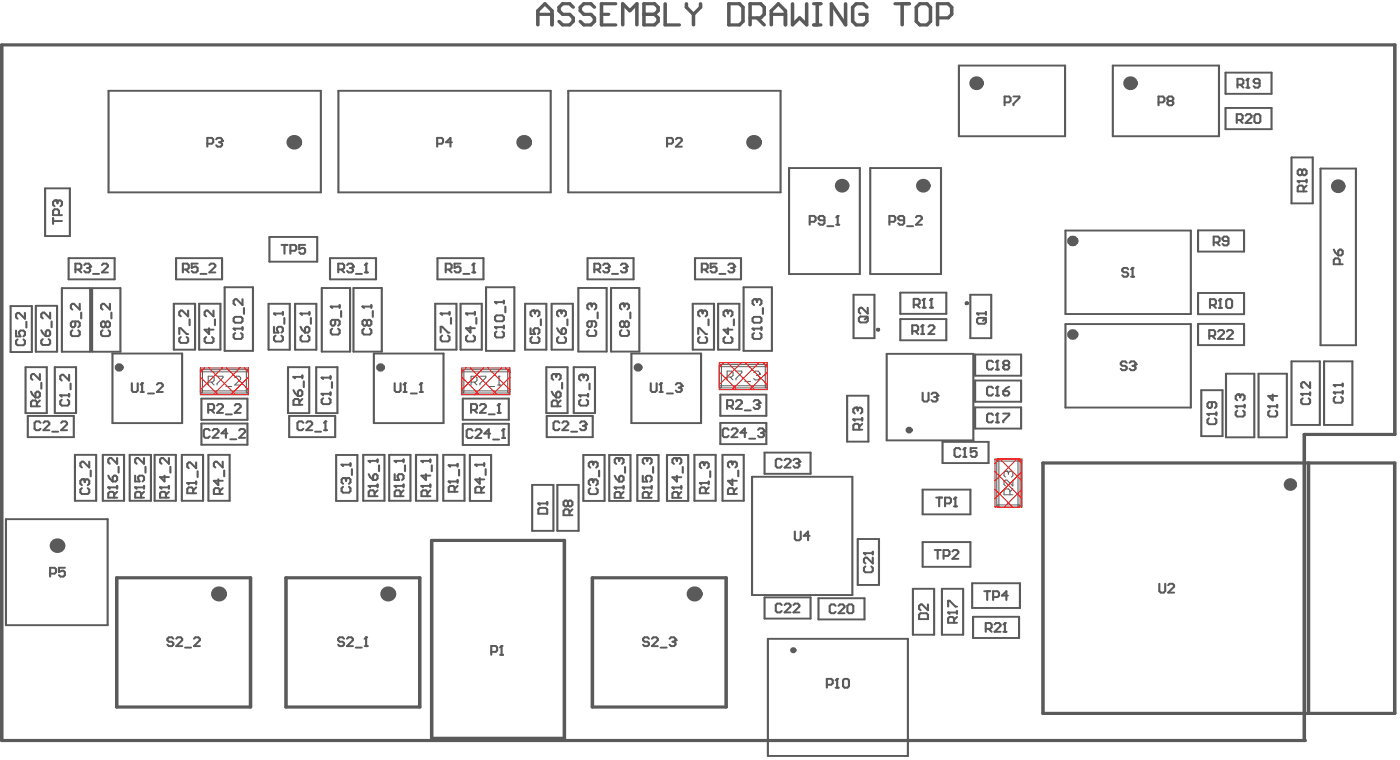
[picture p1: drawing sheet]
<svg xmlns="http://www.w3.org/2000/svg" width="334mm" height="181mm" viewBox="0 0 334 181" stroke-linecap="round" stroke-linejoin="round" font-family="sans-serif">
<g fill="none" stroke="#5a5a5a" stroke-width=".48">
<path d="M228.8 15.6h25.4v16.9h-25.4zM265.6 15.6h25.3v16.9h-25.3zM292.4 17.3h11v5.1h-11zM25.9 21.7h50.7v24.2h-50.7zM80.8 21.7h50.6v24.2h-50.6zM135.6 21.7h50.7v24.2h-50.7zM292.4 25.8h11v5h-11zM308.2 37.6h5.1v10.9h-5.1zM10.8 44.9h5.9v11.4h-5.9zM64.3 56.5h11.4v5.9h-11.4zM188.3 40.1h16.9v25.3h-16.9zM207.7 40.1h16.9v25.3h-16.9z"/>
<path d="M254.3 55h29.9v19.9h-29.9zM285.9 55h11v5h-11zM315.1 40.2h8.5v42.2h-8.5zM2.5 73h5.1v11h-5.1zM8.6 73h5v10.9h-5zM14.8 68.7h6.7v15.2h-6.7zM16.4 61.6h11v5.1h-11zM22 68.7h6.7v15.2h-6.7zM41.5 72.5h5v10.9h-5zM42 61.6h11v5.1h-11zM47.5 72.5h5.1v10.9h-5.1zM53.6 68.5h6.8v15.2h-6.8z"/>
<path d="M64.1 72.5h5.1v10.9h-5.1zM70.4 72.5h5.1v10.9h-5.1zM76.8 68.7h6.7v15.2h-6.7zM78.8 61.6h10.9v5.1h-10.9zM84.4 68.7h6.7v15.2h-6.7zM103.9 72.5h5v10.9h-5zM104.4 61.6h11v5.1h-11zM109.9 72.5h5.1v10.9h-5.1zM116 68.5h6.7v15.2h-6.7zM125.3 72.5h5.1v10.9h-5.1zM131.6 72.5h5.1v10.9h-5.1zM138 68.7h6.8v15.2h-6.8z"/>
<path d="M140.2 61.6h11v5.1h-11zM145.8 68.7h6.8v15.2h-6.8zM165.3 72.5h5.1v10.9h-5.1zM165.8 61.6h11v5.1h-11zM171.4 72.5h5v10.9h-5zM177.4 68.5h6.8v15.2h-6.8zM203.7 70.3h5v10.4h-5zM214.8 69.8h11v5.1h-11zM214.8 76.1h11v5.1h-11zM231.6 70.3h4.9v10.4h-4.9zM254.3 77.3h29.9v19.9h-29.9zM285.9 69.9h11v5.1h-11z"/>
<path d="M285.9 77.3h11v5h-11zM6.1 87.6h5.1v11h-5.1zM6.6 99.2h11v5.1h-11zM13.1 87.6h5v11h-5zM26.8 84.4h16.7v16.5h-16.7zM48.1 95.1h10.9v5.1h-10.9zM68.7 87.6h5.1v11h-5.1zM69 99.2h11v5.1h-11zM75.5 87.6h5v11h-5zM89.2 84.4h16.6v16.5h-16.6zM110.4 95.1h11v5.1h-11zM130.4 87.6h5v11h-5z"/>
<path d="M130.5 99.2h10.9v5.1h-10.9zM136.9 87.6h5.1v11h-5.1zM150.7 84.4h16.6v16.5h-16.6zM171.9 94.2h11v5h-11zM202.1 94.4h5.1v11h-5.1zM211.6 84.4h20.7v20.7h-20.7zM232.7 84.6h11v5h-11zM232.7 90.8h11v5h-11zM232.7 97.2h11v5.1h-11zM286.7 93.1h5v11h-5zM292.6 89.2h6.7v15.1h-6.7zM300.3 89.2h6.8v15.1h-6.8z"/>
<path d="M308.2 86.2h6.7v15.2h-6.7zM316 86.2h6.7v15.2h-6.7zM17.9 108.5h5v11h-5zM24.5 108.5h5.1v11h-5.1zM31 108.5h5v11h-5zM36.9 108.5h5.1v11h-5.1zM43.4 108.5h5.1v11h-5.1zM48.1 101.1h10.9v5h-10.9zM49.7 108.5h5.1v11h-5.1zM80.2 108.6h5.1v10.9h-5.1zM86.7 108.5h5v11h-5zM92.9 108.5h5v11h-5z"/>
<path d="M99.3 108.5h5v11h-5zM105.8 108.5h5v11h-5zM110.4 101.1h11v5.1h-11zM112.1 108.6h5.1v10.9h-5.1zM127 115.7h5.1v11h-5.1zM133 115.7h5.1v11h-5.1zM139.2 108.6h5.1v10.9h-5.1zM145.4 108.6h5.1v10.9h-5.1zM152.1 108.6h5v10.9h-5zM159.2 108.6h5v10.9h-5zM165.7 108.5h5.1v11h-5.1zM171.9 100.9h11v5.1h-11z"/>
<path d="M172.4 108.5h5.1v11h-5.1zM179.5 113.8h23.9v28.2h-23.9zM182.4 108h11v5h-11zM220.2 116.8h11.4v5.9h-11.4zM224.9 105.4h11v5.1h-11zM1.4 123.9h24.3v25.3h-24.3zM204.7 128.6h5v11h-5zM220.2 129.3h11.4v5.9h-11.4zM232 139.2h11.4v5.9h-11.4zM182.4 142.5h11v5.1h-11zM183.2 152.4h33.4v28h-33.4zM195.3 142.7h11v5.1h-11z"/>
<path d="M217.8 140.5h5.1v10.9h-5.1zM224.8 140.5h5v10.9h-5zM232.2 147.2h11v5h-11z"/>
</g>
<path d="M248.9 110.5h83.9v59.7h-83.9zM312.2 110.5v59.7M27.9 137.9h31.9v30.8h-31.9zM68.2 137.9h32v30.8h-32zM103 128.9h31.7v47.3h-31.7zM141.4 137.9h31.9v30.8h-31.9zM.4 176.7v-166h332.4v93h-21.6v73" fill="none" stroke="#5a5a5a" stroke-width=".8"/>
<g fill="none" stroke="#5a5a5a" stroke-width=".24">
<path d="M47.9 88.3l.2-.1 .2 .3v5l-.2 .3-.3-.3zM47.9 93.3h11.1l.3 .2-.3 .3h-10.9l-.2-.1zM47.9 88.3l11.1-.1 .3 .3-.3 .2h-10.9l-.2-.1zM58.9 88.3l.1-.1 .3 .3v5l-.3 .3-.2-.3zM110.3 88.3l.1-.1 .3 .3v5l-.3 .3-.2-.3zM110.3 93.3h11.1l.3 .2-.3 .3h-11l-.2-.3zM110.3 88.3l11.1-.1 .3 .3-.3 .2h-11l-.2-.2zM121.2 88.3l.2-.1 .3 .3v5l-.3 .3-.2-.3zM171.7 87.1h.4v.1v5.1l-.2 .3-.3-.3zM171.7 92.1l11.2-.1 .2 .3-.2 .3h-11l-.3-.3zM171.7 87.1l11.2-.1 .2 .2-.2 .3h-11l-.3-.3zM182.7 87.1h.3l.1 .1v5.1l-.2 .3-.3-.3z"/>
<path d="M237.9 109.6h.4l.1 .2v10.9l-.3 .3-.2-.3zM237.9 109.6l5.3-.1 .2 .3-.2 .2h-5.1l-.2-.2zM243 109.6h.4v.2v10.9l-.2 .3-.3-.3zM237.9 120.5h5.3l.2 .2-.2 .3h-5.1l-.2-.3z"/>
</g>
<circle cx="311.2" cy="176.7" r=".4" fill="#5a5a5a"/>
<path d="M.4 176.7h310.8" fill="none" stroke="#5a5a5a" stroke-width=".8"/>
<path d="M309.7 43.2h2.1M311.1 45.7v-1.1l-.4-.3h-.7l-.3 .3v1.1h2.1M311.8 44.3l-.7 .7M311.8 42.9v.7" fill="none" stroke="#5a5a5a" stroke-width=".48"/>
<circle cx="309.7" cy="43.2" r=".24" fill="#5a5a5a"/>
<path d="M297.8 18.8v2.1M295.1 28.6h1.1l.3-.3v-.7l-.3-.4h-1.1v2.1M295.3 20.2h1.1l.3-.3v-.7l-.3-.4h-1.1v2.1M295.8 28.6l.7 .7M296 20.2l.7 .7M297.2 27.6l.4-.4h.7l.3 .4v.3l-1.4 1.4h1.4M297.4 20.9h.7M299.3 27.6l.4-.4h.7l.4 .4v1.4l-.4 .3h-.7l-.4-.3zM309.7 43.2l.3 .4M310.7 40.8l-.3-.4h-.4l-.3 .4v.7l.3 .3h.4l.3-.3M310.7 40.8l.4-.4h.3l.4 .4v.7l-.4 .3h-.3l-.4-.3M310.7 40.8v.7" fill="none" stroke="#5a5a5a" stroke-width=".48"/>
<circle cx="297.8" cy="18.8" r=".24" fill="#5a5a5a"/>
<path d="M297.8 18.8l-.4 .4M300.6 19.9h-1.1l-.3-.4v-.3l.3-.4h.7l.4 .4v1.4l-.4 .3h-.7l-.3-.3M197.3 163.4h1.1l.3-.4v-.7l-.3-.3h-1.1v2.1M199.4 164.1h.7M199.8 162v2.1" fill="none" stroke="#5a5a5a" stroke-width=".48"/>
<circle cx="199.8" cy="162" r=".24" fill="#5a5a5a"/>
<g fill="none" stroke="#5a5a5a" stroke-width=".48">
<path d="M318.3 59.5l.3 .7 .7 .7M319.7 59.5h.3l.4 .4v.7l-.4 .3h-.7v-1zM205 75.9l.3-.4h1.4l.4 .4v.7l-.4 .3h-1.4l-.3-.3zM207.1 73.4v1.4l-1.4-1.4h-.4l-.3 .4v.7l.3 .3M207.1 75.5l-.7 .7M319.7 63.1v-1.1l-.4-.4h-.7l-.3 .4v1.1h2.1M268.9 86.6l-.4-.4h-.7l-.3 .4v.3l.3 .4h.7l.4 .3v.4l-.4 .3h-.7l-.3-.3M269.6 86.6l.3-.4h.7l.4 .4v.3M189.7 126.8v1.8l.3 .3h.7l.4-.3v-1.8M193.2 127.9h-1.4l1-1.1v2.1M41.4 152.4l-.4-.3h-.7l-.3 .3v.4l.3 .3h.7l.4 .4v.3l-.4 .4h-.7l-.3-.4M42.1 152.4l.3-.3h.7l.4 .3v.4l-1.4 1.4h1.4"/>
<path d="M44.2 154.5h1.4M46.3 152.4l.3-.3h.7l.4 .3v.4l-1.4 1.4h1.4M199.8 162l-.4 .3M201.2 162.3l.3-.3h.7l.4 .3v1.4l-.4 .4h-.7l-.3-.4z"/>
</g>
<circle cx="271" cy="86.9" r=".24" fill="#5a5a5a"/>
<path d="M193.2 52.9h1.1l.3-.3v-.7l-.3-.4h-1.1v2.1M196.7 52.6h-1l-.4-.4v-.3l.4-.4h.7l.3 .4v1.4l-.3 .3h-.7l-.4-.3M197.4 54h1.4M199.6 53.6h.7M199.9 51.5v2.1M270.3 87.3h.3M270.6 87.3l.4 .3v.4l-.4 .3h-.7l-.3-.3M271 86.9l-.4 .4" fill="none" stroke="#5a5a5a" stroke-width=".48"/>
<circle cx="199.9" cy="51.5" r=".24" fill="#5a5a5a"/>
<path d="M199.9 51.5l-.3 .4M276.6 139.3v1.7l.4 .4h.7l.4-.4v-1.7M278.8 139.6l.3-.3h.7l.4 .3v.4l-1.4 1.4h1.4M117.2 155.5h1.1l.3-.3v-.7l-.3-.4h-1.1v2.1M119.3 156.2h.7M119.7 154.1v2.1" fill="none" stroke="#5a5a5a" stroke-width=".48"/>
<circle cx="119.7" cy="154.1" r=".24" fill="#5a5a5a"/>
<path d="M220.2 93.7v1.7l.3 .4h.7l.4-.4v-1.7M222.3 94l.3-.3h.7l.4 .3v.4M119.7 154.1l-.4 .4" fill="none" stroke="#5a5a5a" stroke-width=".48"/>
<circle cx="223.7" cy="94.4" r=".24" fill="#5a5a5a"/>
<path d="M67.2 58.4h1.4M67.9 58.4v2.1M69.3 59.8h1l.4-.3v-.7l-.4-.4h-1v2.1M72.8 58.4h-1.4v1.1l.7-.4h.4l.3 .4v.7l-.3 .3h-.7l-.4-.3M94.2 91.4v1.8l.3 .3h.7l.4-.3v-1.8M96.3 93.5h.7M96.6 91.4v2.1M223 94.7h.3M223.3 94.7l.4 .4v.3l-.4 .4h-.7l-.3-.4M223.7 94.4l-.4 .3" fill="none" stroke="#5a5a5a" stroke-width=".48"/>
<circle cx="96.6" cy="91.4" r=".24" fill="#5a5a5a"/>
<path d="M96.6 91.4l-.3 .4M98.1 93.9h1.4M100.2 93.5h.7M100.5 91.4v2.1" fill="none" stroke="#5a5a5a" stroke-width=".48"/>
<circle cx="100.5" cy="91.4" r=".24" fill="#5a5a5a"/>
<path d="M49.5 34.3h1l.4-.4v-.7l-.4-.3h-1v2.1M51.6 33.2l.3-.3h.7l.4 .3v.4M100.5 91.4l-.3 .4" fill="none" stroke="#5a5a5a" stroke-width=".48"/>
<circle cx="53" cy="33.6" r=".24" fill="#5a5a5a"/>
<path d="M52.3 33.9h.3M52.6 33.9l.4 .4v.3l-.4 .4h-.7l-.3-.4M53 33.6l-.4 .3M302.6 96.9h2.2M303 98l-.4 .3v.7l.4 .4h1.4l.4-.4v-.7l-.4-.3M304.8 96.6v.7M12 136.9h1l.4-.4v-.7l-.4-.3h-1v2.1M15.5 135.5h-1.4v1l1-.3 .4 .3v.7l-.4 .4h-.7l-.3-.4" fill="none" stroke="#5a5a5a" stroke-width=".48"/>
<circle cx="302.6" cy="96.9" r=".24" fill="#5a5a5a"/>
<path d="M14.4 94.3h2.1M14.7 95.4l-.3 .3v.7l.3 .4h1.4l.4-.4v-.7l-.4-.3M16.5 94v.7M49.7 97.8h1l.4-.3v-.7l-.4-.4h-1v2.1M50.4 97.8l.7 .7M51.8 96.8l.3-.4h.7l.4 .4v.3l-1.4 1.4h1.4M53.9 98.9h1.4M56 96.8l.4-.4h.7l.3 .4v.3l-1.4 1.4h1.4M302.6 96.9l.4 .4M303.7 94.1v1.4l-1.1-1h2.2" fill="none" stroke="#5a5a5a" stroke-width=".48"/>
<circle cx="14.4" cy="94.3" r=".24" fill="#5a5a5a"/>
<path d="M14.4 94.3l.3 .4M16.5 89.4v1.4l-1.4-1.4h-.4l-.3 .3v.8l.3 .3M16.8 91.5v1.4M9.7 100.9l-.4-.4h-.7l-.3 .4v1.4l.3 .3h.7l.4-.3M10.4 100.9l.3-.4h.7l.4 .4v.3l-1.4 1.4h1.4M12.5 103h1.4M14.6 100.9l.3-.4h.7l.4 .4v.3l-1.4 1.4h1.4M19.5 116.5l-.3 .3v.7l.3 .4h1.4l.4-.4v-.7l-.4-.3M19.9 114.4h-.4l-.3 .3v.7l.3 .4" fill="none" stroke="#5a5a5a" stroke-width=".48"/>
<circle cx="19.9" cy="114.4" r=".24" fill="#5a5a5a"/>
<g fill="none" stroke="#5a5a5a" stroke-width=".48">
<path d="M3.8 78.9v1.4h1.1l-.4-.7v-.4l.4-.3h.7l.3 .3v.7l-.3 .4M5.9 74.6v1.5l-1.4-1.5h-.3l-.4 .4v.7l.4 .4M6.3 76.8v1.4M9.9 78.8l.3 .7 .7 .7M10.9 79.1l.4-.3h.3l.4 .3v.7l-.4 .4h-.7zM12 74.6v1.4l-1.4-1.4h-.4l-.3 .3v.7l.3 .4M12.3 76.7v1.4M17.3 78.8l-.4 .3v.7l.4 .4h1.4l.3-.4v-.7l-.3-.3M18 76.7v1l-.4 .4h-.3l-.4-.4v-.7l.4-.3h1.4l.3 .3v.7l-.3 .4M19 72.5v1.4l-1.4-1.4h-.3l-.4 .3v.7l.4 .4M19.4 74.6v1.4M24.5 78.8l-.4 .3v.7l.4 .4h1.4l.3-.4v-.7l-.3-.3"/>
<path d="M25.2 77l-.4-.3h-.3l-.4 .3v.7l.4 .4h.3l.4-.4M25.2 77l.3-.3h.4l.3 .3v.7l-.3 .4h-.4l-.3-.4M25.2 77v.7M26.2 72.5v1.4l-1.4-1.4h-.3l-.4 .3v.7l.4 .4M26.6 74.6v1.4M42.8 79.7v-1.4h.3l1.4 1.4h.4M44.9 74.1v1.4l-1.4-1.4h-.4l-.3 .3v.7l.3 .4M45.2 76.2v1.4M49.9 78.3v1.4l-1.1-1h2.1M50.9 74.1v1.4l-1.4-1.4h-.3l-.4 .3v.7l.4 .4M51.3 76.2v1.4M55.8 78.4h2.1"/>
<path d="M56.1 79.5l-.3 .3v.7l.3 .4h1.4l.4-.4v-.7l-.4-.3M57.9 78.1v.7M4.2 81l-.4 .3v.7l.4 .4h1.4l.3-.4v-.7l-.3-.3M10.2 80.9l-.3 .4v.7l.3 .3h1.4l.4-.3v-.7l-.4-.4M43.1 80.4l-.3 .4v.7l.3 .3h1.4l.4-.3v-.7l-.4-.4M49.2 80.4l-.4 .4v.7l.4 .3h1.4l.3-.3v-.7l-.3-.4M19.9 114.4l.3 .3M20.2 114.7v.4M20.2 114.7l.4-.3h.3l.4 .3v.7l-.4 .4M21.3 110.1v1.4l-1.4-1.4h-.4l-.3 .4v.7l.3 .3M21.6 112.2v1.4"/>
</g>
<circle cx="55.8" cy="78.4" r=".24" fill="#5a5a5a"/>
<path d="M55.8 78.4l.3 .4M55.8 75.9l.3-.3h1.4l.4 .3v.8l-.4 .3h-1.4l-.3-.3zM57.9 71.4v1.4l-1.4-1.4h-.4l-.3 .3v.7l.3 .4M58.2 73.5v1.4M44.7 115.2h2.1M46.1 117.7v-1.1l-.3-.3h-.8l-.3 .3v1.1h2.1M46.8 116.3l-.7 .7M46.8 114.9v.7" fill="none" stroke="#5a5a5a" stroke-width=".48"/>
<circle cx="44.7" cy="115.2" r=".24" fill="#5a5a5a"/>
<path d="M18 64.3h1l.4-.4v-.7l-.4-.3h-1v2.1M18.7 64.3l.7 .7M20.1 63.2l.4-.3h.7l.3 .3v.4M44.7 115.2l.3 .4M46.8 110.3v1.4l-1.4-1.4h-.4l-.3 .4v.7l.3 .3M47.2 112.4v1.4" fill="none" stroke="#5a5a5a" stroke-width=".48"/>
<circle cx="21.5" cy="63.6" r=".24" fill="#5a5a5a"/>
<g fill="none" stroke="#5a5a5a" stroke-width=".48">
<path d="M20.8 63.9h.4M21.2 63.9l.3 .4v.3l-.3 .4h-.7l-.4-.4M21.5 63.6l-.3 .3M22.2 65.4h1.4M24.3 63.2l.4-.3h.7l.3 .3v.4l-1.4 1.4h1.4M43.6 64.3h1.1l.3-.4v-.7l-.3-.3h-1.1v2.1M44.3 64.3l.7 .7M47.2 62.9h-1.5v1l.7-.3h.4l.4 .3v.7l-.4 .4h-.7l-.4-.4M47.9 65.4h1.4M50 63.2l.3-.3h.7l.4 .3v.4l-1.4 1.4h1.4M7.4 93.4l.4 .7 .7 .7M8.8 96.9v-1l-.3-.4h-.7l-.4 .4v1h2.1"/>
<path d="M8.8 93.4h.4l.3 .4v.7l-.3 .3h-.7v-1zM9.5 89.2v1.4l-1.4-1.4h-.3l-.4 .4v.7l.4 .3M9.5 95.5l-.7 .7M9.9 91.3v1.4M38.2 116.3h2.1M39.6 118.7v-1l-.3-.4h-.8l-.3 .4v1h2.1M40.3 117.3l-.7 .7M40.3 115.9v.7M52.1 114.4v1.4l-1.1-1.1h2.1M52.4 117.9v-1.1l-.3-.3h-.7l-.4 .3v1.1h2.1M53.1 110.1v1.4l-1.4-1.4h-.3l-.4 .4v.7l.4 .3M53.1 116.5l-.7 .7"/>
<path d="M53.5 112.2v1.4"/>
</g>
<path d="M49.7 91.2h1l.4-.4v-.7l-.4-.3h-1v2.1M50.4 91.2l.7 .7M51.8 89.8h1.4v.3l-1.4 1.4v.4M53.9 92.2h1.4M56 90.1l.4-.3h.7l.3 .3v.4l-1.4 1.4h1.4" fill="none" stroke="#5a5a5a" stroke-width=".24"/>
<circle cx="38.2" cy="116.3" r=".24" fill="#5a5a5a"/>
<path d="M32.3 116.3h2.1M33.7 118.7v-1l-.4-.4h-.7l-.3 .4v1h2.1M34.4 117.3l-.7 .7M34.4 115.9v.7M38.2 116.3l.3 .3M39.3 113.5v1.4l-1.1-1.1h2.1M40.3 109.3v1.4l-1.4-1.4h-.4l-.3 .3v.7l.3 .4M40.7 111.4v1.4" fill="none" stroke="#5a5a5a" stroke-width=".48"/>
<circle cx="32.3" cy="116.3" r=".24" fill="#5a5a5a"/>
<path d="M25.8 116.3h2.1M27.2 118.7v-1l-.3-.4h-.7l-.4 .4v1h2.1M27.9 117.3l-.7 .7M27.9 115.9v.7M32.3 116.3l.3 .3M32.3 113.5v1.4h1l-.3-.7v-.4l.3-.3h.7l.4 .3v.7l-.4 .4M34.4 109.3v1.4l-1.4-1.4h-.4l-.3 .3v.7l.3 .4M34.7 111.4v1.4" fill="none" stroke="#5a5a5a" stroke-width=".48"/>
<circle cx="25.8" cy="116.3" r=".24" fill="#5a5a5a"/>
<path d="M31.5 91.4v1.8l.3 .3h.7l.4-.3v-1.8M33.6 93.5h.7M33.9 91.4v2.1M25.8 116.3l.4 .3M25.8 113.5l.4 .7 .7 .7M26.9 113.8l.3-.3h.4l.3 .3v.7l-.3 .4h-.7zM27.9 109.3v1.4l-1.4-1.4h-.3l-.4 .3v.7l.4 .4M28.3 111.4v1.4" fill="none" stroke="#5a5a5a" stroke-width=".48"/>
<circle cx="33.9" cy="91.4" r=".24" fill="#5a5a5a"/>
<path d="M33.9 91.4l-.3 .4M35.3 93.9h1.4M37.4 91.8l.4-.4h.7l.3 .4v.3l-1.4 1.4h1.4M138.2 94.3h2.1M138.6 95.4l-.4 .3v.7l.4 .4h1.4l.3-.4v-.7l-.3-.3M140.3 94v.7" fill="none" stroke="#5a5a5a" stroke-width=".48"/>
<circle cx="138.2" cy="94.3" r=".24" fill="#5a5a5a"/>
<path d="M138.2 94.3l.4 .4M138.9 89.4h-.3l-.4 .3v.8l.4 .3M140.7 91.5v1.4" fill="none" stroke="#5a5a5a" stroke-width=".48"/>
<circle cx="138.9" cy="89.4" r=".24" fill="#5a5a5a"/>
<path d="M138.9 89.4l.4 .3M139.3 89.7v.4M139.3 89.7l.3-.3h.4l.3 .3v.8l-.3 .3M133.5 100.9l-.4-.4h-.7l-.3 .4v1.4l.3 .3h.7l.4-.3M134.2 100.9l.3-.4h.8l.3 .4v.3l-1.4 1.4h1.4M136.3 103h1.4M138.4 100.9l.4-.4h.7l.3 .4v.3" fill="none" stroke="#5a5a5a" stroke-width=".48"/>
<circle cx="139.8" cy="101.2" r=".24" fill="#5a5a5a"/>
<path d="M139.1 101.6h.4M139.5 101.6l.3 .3v.4l-.3 .3h-.7l-.4-.3M139.8 101.2l-.3 .4M140.9 116.5l-.4 .3v.7l.4 .4h1.4l.3-.4v-.7l-.3-.3M141.2 114.4h-.3l-.4 .3v.7l.4 .4" fill="none" stroke="#5a5a5a" stroke-width=".48"/>
<circle cx="141.2" cy="114.4" r=".24" fill="#5a5a5a"/>
<path d="M141.2 114.4l.4 .3M141.2 110.2h-.3l-.4 .3v.7l.4 .4M141.6 114.7v.4M141.6 114.7l.3-.3h.4l.3 .3v.7l-.3 .4M143 112.3v1.4" fill="none" stroke="#5a5a5a" stroke-width=".48"/>
<circle cx="141.2" cy="110.2" r=".24" fill="#5a5a5a"/>
<path d="M173.4 74.1h-.4l-.3 .3v.7l.3 .4M173.7 78.3v1.4l-1-1h2.1M175.1 76.2v1.4M173 80.4l-.3 .4v.7l.3 .3h1.4l.4-.3v-.7l-.4-.4M141.2 110.2l.4 .3M141.6 110.5v.4M141.6 110.5l.3-.3h.4l.3 .3v.7l-.3 .4" fill="none" stroke="#5a5a5a" stroke-width=".48"/>
<circle cx="173.4" cy="74.1" r=".24" fill="#5a5a5a"/>
<path d="M126.6 78.3v1.4h1.1l-.4-1 .4-.4h.7l.3 .4v.7l-.3 .3M127.3 74.1h-.3l-.4 .3v.7l.4 .4M129.1 76.2v1.4M173.4 74.1l.3 .3M173.7 74.4v.4M173.7 74.4l.4-.3h.3l.4 .3v.7l-.4 .4M127 80.4l-.4 .4v.7l.4 .3h1.4l.3-.3v-.7l-.3-.4" fill="none" stroke="#5a5a5a" stroke-width=".48"/>
<circle cx="127.3" cy="74.1" r=".24" fill="#5a5a5a"/>
<path d="M127.3 74.1l.4 .3M127.7 74.4v.4M127.7 74.4l.3-.3h.4l.3 .3v.7l-.3 .4M132.9 78.3l.4 .7 .7 .7M133.6 74.1h-.3l-.4 .3v.7l.4 .4M134.3 78.3h.4l.3 .4v.7l-.3 .3h-.7v-1zM135.4 76.2v1.4M133.3 80.4l-.4 .4v.7l.4 .3h1.4l.3-.3v-.7l-.3-.4" fill="none" stroke="#5a5a5a" stroke-width=".48"/>
<circle cx="133.6" cy="74.1" r=".24" fill="#5a5a5a"/>
<path d="M133.6 74.1l.4 .3M134 74.4v.4M134 74.4l.3-.3h.4l.3 .3v.7l-.3 .4M166.6 79.7v-1.4h.4l1.4 1.4h.3M167.3 74.1h-.3l-.4 .3v.7l.4 .4M169.1 76.2v1.4M167 80.4l-.4 .4v.7l.4 .3h1.4l.3-.3v-.7l-.3-.4" fill="none" stroke="#5a5a5a" stroke-width=".48"/>
<circle cx="167.3" cy="74.1" r=".24" fill="#5a5a5a"/>
<path d="M148.3 78.8l-.3 .3v.7l.3 .4h1.4l.4-.4v-.7l-.4-.3M148.7 72.4h-.4l-.3 .4v.7l.3 .3M149 77l-.3-.4h-.4l-.3 .4v.7l.3 .4h.4l.3-.4M149 77l.4-.4h.3l.4 .4v.7l-.4 .4h-.3l-.4-.4M149 77v.7M150.4 74.5v1.4M167.3 74.1l.4 .3M167.7 74.4v.4M167.7 74.4l.3-.3h.4l.3 .3v.7l-.3 .4" fill="none" stroke="#5a5a5a" stroke-width=".48"/>
<circle cx="148.7" cy="72.4" r=".24" fill="#5a5a5a"/>
<path d="M140.5 78.8l-.3 .3v.7l.3 .4h1.4l.4-.4v-.7l-.4-.3M140.9 72.4h-.4l-.3 .4v.7l.3 .3M141.2 76.6v1.1l-.3 .4h-.4l-.3-.4v-.7l.3-.4h1.4l.4 .4v.7l-.4 .4M142.6 74.5v1.4M148.7 72.4l.3 .4M149 72.8v.3M149 72.8l.4-.4h.3l.4 .4v.7l-.4 .3" fill="none" stroke="#5a5a5a" stroke-width=".48"/>
<circle cx="140.9" cy="72.4" r=".24" fill="#5a5a5a"/>
<path d="M140.9 72.4l.3 .4M141.2 72.8v.3M141.2 72.8l.4-.4h.3l.4 .4v.7l-.4 .3M179.6 78.4h2.1M179.9 79.5l-.3 .3v.7l.3 .4h1.4l.4-.4v-.7l-.4-.3M181.7 78.1v.7" fill="none" stroke="#5a5a5a" stroke-width=".48"/>
<circle cx="179.6" cy="78.4" r=".24" fill="#5a5a5a"/>
<path d="M179.6 78.4l.3 .4M179.6 75.9l.3-.3h1.4l.4 .3v.8l-.4 .3h-1.4l-.3-.3zM180.3 71.4h-.4l-.3 .3v.7l.3 .4M182.1 73.5v1.4" fill="none" stroke="#5a5a5a" stroke-width=".48"/>
<circle cx="180.3" cy="71.4" r=".24" fill="#5a5a5a"/>
<path d="M180.3 71.4l.3 .3M180.6 71.7v.4M180.6 71.7l.4-.3h.3l.4 .3v.7l-.4 .4M167 115.2h2.1M168.4 117.7v-1.1l-.3-.3h-.7l-.4 .3v1.1h2.1M169.1 116.3l-.7 .7M169.1 114.9v.7" fill="none" stroke="#5a5a5a" stroke-width=".48"/>
<circle cx="167" cy="115.2" r=".24" fill="#5a5a5a"/>
<path d="M167 115.2l.4 .4M167.7 110.3h-.3l-.4 .4v.7l.4 .3M169.5 112.4v1.4" fill="none" stroke="#5a5a5a" stroke-width=".48"/>
<circle cx="167.7" cy="110.3" r=".24" fill="#5a5a5a"/>
<path d="M173.5 96.9h1.1l.3-.4v-.7l-.3-.3h-1.1v2.1M174.2 96.9l.7 .7M175.6 95.8l.4-.3h.7l.3 .3v.4l-1.4 1.4h1.4M177.7 97.9h1.4M179.8 95.8l.4-.3h.7l.3 .3v.4M167.7 110.3l.4 .4M168.1 110.7v.3M168.1 110.7l.3-.4h.4l.3 .4v.7l-.3 .3" fill="none" stroke="#5a5a5a" stroke-width=".48"/>
<circle cx="181.2" cy="96.2" r=".24" fill="#5a5a5a"/>
<path d="M141.8 64.3h1.1l.3-.4v-.7l-.3-.3h-1.1v2.1M142.5 64.3l.7 .7M143.9 63.2l.4-.3h.7l.3 .3v.4M180.5 96.5h.4M180.9 96.5l.3 .4v.3l-.3 .4h-.7l-.4-.4M181.2 96.2l-.3 .3" fill="none" stroke="#5a5a5a" stroke-width=".48"/>
<circle cx="145.3" cy="63.6" r=".24" fill="#5a5a5a"/>
<path d="M144.6 63.9h.4M145 63.9l.3 .4v.3l-.3 .4h-.7l-.4-.4M145.3 63.6l-.3 .3M146 65.4h1.5M148.2 63.2l.3-.3h.7l.4 .3v.4" fill="none" stroke="#5a5a5a" stroke-width=".48"/>
<circle cx="149.6" cy="63.6" r=".24" fill="#5a5a5a"/>
<path d="M148.9 63.9h.3M149.2 63.9l.4 .4v.3l-.4 .4h-.7l-.3-.4M149.6 63.6l-.4 .3M174.4 110.1h-.3l-.4 .4v.7l.4 .3M174.8 114.4v1.4l-1.1-1.1h2.1M175.1 117.9v-1.1l-.3-.3h-.7l-.4 .3v1.1h2.1M175.8 116.5l-.7 .7M176.2 112.2v1.4" fill="none" stroke="#5a5a5a" stroke-width=".48"/>
<circle cx="174.4" cy="110.1" r=".24" fill="#5a5a5a"/>
<path d="M167.5 64.3h1l.4-.4v-.7l-.4-.3h-1v2.1M168.2 64.3l.7 .7M171 62.9h-1.4v1l.7-.3h.3l.4 .3v.7l-.4 .4h-.7l-.3-.4M171.7 65.4h1.4M173.8 63.2l.4-.3h.7l.3 .3v.4M174.4 110.1l.4 .4M174.8 110.5v.3M174.8 110.5l.3-.4h.4l.3 .4v.7l-.3 .3" fill="none" stroke="#5a5a5a" stroke-width=".48"/>
<circle cx="175.2" cy="63.6" r=".24" fill="#5a5a5a"/>
<path d="M174.5 63.9h.4M174.9 63.9l.3 .4v.3l-.3 .4h-.7l-.4-.4M175.2 63.6l-.3 .3M131.7 93.4l.3 .7 .7 .7M132.4 89.2h-.4l-.3 .4v.7l.3 .3M133.1 96.9v-1l-.4-.4h-.7l-.3 .4v1h2.1M133.1 93.4h.3l.4 .4v.7l-.4 .3h-.7v-1zM133.8 95.5l-.7 .7M134.1 91.3v1.4" fill="none" stroke="#5a5a5a" stroke-width=".48"/>
<circle cx="132.4" cy="89.2" r=".24" fill="#5a5a5a"/>
<path d="M132.4 89.2l.3 .4M132.7 89.6v.3M132.7 89.6l.4-.4h.3l.4 .4v.7l-.4 .3M160.5 116.3h2.1M161.9 118.8v-1.1l-.4-.3h-.7l-.3 .3v1.1h2.1M162.6 117.4l-.7 .7M162.6 116v.7" fill="none" stroke="#5a5a5a" stroke-width=".48"/>
<path d="M173.5 89.9h1.1l.3-.3v-.7l-.3-.4h-1.1v2.1M174.2 89.9l.7 .7M175.6 88.5h1.4v.4l-1.4 1.4v.3M177.7 91h1.4M179.8 88.9l.4-.4h.7l.3 .4v.3M180.5 89.6h.4M180.9 89.6l.3 .3v.4l-.3 .3h-.7l-.4-.3M181.2 89.2h.1M181.2 89.2l-.3 .4" fill="none" stroke="#5a5a5a" stroke-width=".24"/>
<circle cx="160.5" cy="116.3" r=".24" fill="#5a5a5a"/>
<path d="M160.5 116.3l.3 .4M161.2 109.3h-.4l-.3 .3v.7l.3 .4M161.5 113.5v1.4l-1-1h2.1M162.9 111.4v1.4" fill="none" stroke="#5a5a5a" stroke-width=".48"/>
<circle cx="161.2" cy="109.3" r=".24" fill="#5a5a5a"/>
<path d="M153.4 116.3h2.1M154.8 118.8v-1.1l-.4-.3h-.7l-.3 .3v1.1h2.1M155.5 117.4l-.7 .7M155.5 116v.7M161.2 109.3l.3 .3M161.5 109.6v.4M161.5 109.6l.4-.3h.3l.4 .3v.7l-.4 .4" fill="none" stroke="#5a5a5a" stroke-width=".48"/>
<circle cx="153.4" cy="116.3" r=".24" fill="#5a5a5a"/>
<path d="M153.4 116.3l.3 .4M153.4 113.5v1.4h1l-.3-.7v-.3l.3-.4h.7l.4 .4v.7l-.4 .3M154.1 109.3h-.4l-.3 .3v.7l.3 .4M155.8 111.4v1.4" fill="none" stroke="#5a5a5a" stroke-width=".48"/>
<circle cx="154.1" cy="109.3" r=".24" fill="#5a5a5a"/>
<path d="M146.7 116.3h2.1M148.1 118.8v-1.1l-.4-.3h-.7l-.3 .3v1.1h2.1M148.8 117.4l-.7 .7M148.8 116v.7M154.1 109.3l.3 .3M154.4 109.6v.4M154.4 109.6l.4-.3h.3l.4 .3v.7l-.4 .4" fill="none" stroke="#5a5a5a" stroke-width=".48"/>
<circle cx="146.7" cy="116.3" r=".24" fill="#5a5a5a"/>
<path d="M146.7 116.3l.3 .4M146.7 113.5l.3 .7 .7 .7M147.4 109.3h-.4l-.3 .3v.7l.3 .4M148.1 113.5h.3l.4 .4v.7l-.4 .3h-.7v-1zM149.2 111.4v1.4" fill="none" stroke="#5a5a5a" stroke-width=".48"/>
<circle cx="147.4" cy="109.3" r=".24" fill="#5a5a5a"/>
<path d="M155.3 91.4v1.8l.3 .3h.7l.4-.3v-1.8M157.4 93.5h.7M157.8 91.4v2.1M147.4 109.3l.3 .3M147.7 109.6v.4M147.7 109.6l.4-.3h.3l.4 .3v.7l-.4 .4" fill="none" stroke="#5a5a5a" stroke-width=".48"/>
<circle cx="157.8" cy="91.4" r=".24" fill="#5a5a5a"/>
<path d="M157.8 91.4l-.4 .4M159.2 93.9h1.4M161.3 91.8l.3-.4h.7l.4 .4v.3" fill="none" stroke="#5a5a5a" stroke-width=".48"/>
<circle cx="162.7" cy="92.1" r=".24" fill="#5a5a5a"/>
<path d="M76.8 94h2.1M77.1 95l-.3 .4v.7l.3 .3h1.4l.4-.3v-.7l-.4-.4M78.9 93.6v.7M162 92.5h.3M162.3 92.5l.4 .3v.4l-.4 .3h-.7l-.3-.3M162.7 92.1l-.4 .4" fill="none" stroke="#5a5a5a" stroke-width=".48"/>
<circle cx="76.8" cy="94" r=".24" fill="#5a5a5a"/>
<path d="M76.8 94l.3 .3M76.8 90.1h2.1M78.9 89.7v.8M79.2 91.2v1.4" fill="none" stroke="#5a5a5a" stroke-width=".48"/>
<circle cx="76.8" cy="90.1" r=".24" fill="#5a5a5a"/>
<path d="M76.8 90.1l.3 .4M72.4 100.9l-.4-.4h-.7l-.3 .4v1.4l.3 .3h.7l.4-.3M73.1 100.9l.3-.4h.7l.4 .4v.3l-1.4 1.4h1.4M75.2 103h1.4M77.3 102.6h.7M77.7 100.5v2.1" fill="none" stroke="#5a5a5a" stroke-width=".48"/>
<circle cx="77.7" cy="100.5" r=".24" fill="#5a5a5a"/>
<path d="M77.7 100.5l-.4 .4M81.9 116.1l-.4 .4v.7l.4 .3h1.4l.3-.3v-.7l-.3-.4M82.2 114h-.3l-.4 .4v.7l.4 .3" fill="none" stroke="#5a5a5a" stroke-width=".48"/>
<circle cx="82.2" cy="114" r=".24" fill="#5a5a5a"/>
<path d="M81.5 110.9h2.1M82.2 114l.4 .4M82.6 114.4v.3M82.6 114.4l.3-.4h.4l.3 .4v.7l-.3 .3M83.6 110.5v.7M84 111.9v1.4" fill="none" stroke="#5a5a5a" stroke-width=".48"/>
<circle cx="81.5" cy="110.9" r=".24" fill="#5a5a5a"/>
<path d="M111.2 74.8h2.1M112.3 78v1.4l-1.1-1.1h2.1M113.3 74.4v.7M113.7 75.8v1.4M111.6 80.1l-.4 .3v.7l.4 .4h1.4l.3-.4v-.7l-.3-.3M81.5 110.9l.4 .3" fill="none" stroke="#5a5a5a" stroke-width=".48"/>
<circle cx="111.2" cy="74.8" r=".24" fill="#5a5a5a"/>
<path d="M65.4 78v1.4h1l-.3-.7v-.4l.3-.3h.7l.4 .3v.7l-.4 .4M65.4 74.8h2.1M67.5 74.4v.8M67.8 75.9v1.4M111.2 74.8l.4 .3M65.7 80.1l-.3 .3v.7l.3 .4h1.4l.4-.4v-.7l-.4-.3" fill="none" stroke="#5a5a5a" stroke-width=".48"/>
<circle cx="65.4" cy="74.8" r=".24" fill="#5a5a5a"/>
<path d="M65.4 74.8l.3 .4M71.7 78l.4 .7 .7 .7M71.7 74.8h2.1M72.8 78.3l.3-.3h.4l.3 .3v.7l-.3 .4h-.7zM73.8 74.4v.8M74.2 75.9v1.4M72.1 80.1l-.4 .3v.7l.4 .4h1.4l.3-.4v-.7l-.3-.3" fill="none" stroke="#5a5a5a" stroke-width=".48"/>
<circle cx="71.7" cy="74.8" r=".24" fill="#5a5a5a"/>
<path d="M71.7 74.8l.4 .4M105.2 79.4v-1.4h.3l1.4 1.4h.4M105.2 74.8h2.1M107.3 74.4v.7M107.6 75.8v1.4M105.5 80.1l-.3 .3v.7l.3 .4h1.4l.4-.4v-.7l-.4-.3" fill="none" stroke="#5a5a5a" stroke-width=".48"/>
<circle cx="105.2" cy="74.8" r=".24" fill="#5a5a5a"/>
<path d="M86.5 73.1h2.1M86.8 78.4l-.3 .4v.7l.3 .3h1.5l.3-.3v-.7l-.3-.4M87.6 76.7l-.4-.4h-.4l-.3 .4v.7l.3 .3h.4l.4-.3M87.6 76.7l.3-.4h.4l.3 .4v.7l-.3 .3h-.4l-.3-.3M87.6 76.7v.7M88.6 72.8v.7M89 74.2v1.4M105.2 74.8l.3 .3" fill="none" stroke="#5a5a5a" stroke-width=".48"/>
<circle cx="86.5" cy="73.1" r=".24" fill="#5a5a5a"/>
<path d="M78.9 73.1h2.1M79.3 78.4l-.4 .4v.7l.4 .3h1.4l.3-.3v-.7l-.3-.4M80 76.3v1.1l-.4 .3h-.3l-.4-.3v-.7l.4-.4h1.4l.3 .4v.7l-.3 .3M81 72.8v.7M81.4 74.2v1.4M86.5 73.1l.3 .4" fill="none" stroke="#5a5a5a" stroke-width=".48"/>
<circle cx="78.9" cy="73.1" r=".24" fill="#5a5a5a"/>
<path d="M78.9 73.1l.4 .4M118.1 78.1h2.1M118.5 79.1l-.4 .4v.7l.4 .3h1.4l.3-.3v-.7l-.3-.4M120.2 77.7v.7" fill="none" stroke="#5a5a5a" stroke-width=".48"/>
<circle cx="118.1" cy="78.1" r=".24" fill="#5a5a5a"/>
<path d="M118.1 78.1l.4 .3M118.1 75.6l.4-.4h1.4l.3 .4v.7l-.3 .4h-1.4l-.4-.4zM118.1 72.1h2.1M120.2 71.7v.7M120.6 73.1v1.4" fill="none" stroke="#5a5a5a" stroke-width=".48"/>
<circle cx="118.1" cy="72.1" r=".24" fill="#5a5a5a"/>
<path d="M118.1 72.1l.4 .3M107.1 114.9h2.1M108.5 117.3v-1l-.4-.4h-.7l-.3 .4v1h2.1M109.2 115.9l-.7 .7M109.2 114.5v.7" fill="none" stroke="#5a5a5a" stroke-width=".48"/>
<circle cx="107.1" cy="114.9" r=".24" fill="#5a5a5a"/>
<path d="M107.1 114.9l.3 .3M107.1 111h2.1M109.2 110.7v.7M109.5 112.1v1.4" fill="none" stroke="#5a5a5a" stroke-width=".48"/>
<circle cx="107.1" cy="111" r=".24" fill="#5a5a5a"/>
<path d="M112.4 97.8h1.1l.3-.3v-.8l-.3-.3h-1.1v2.1M113.1 97.8l.7 .7M114.5 96.7l.4-.3h.7l.3 .3v.4l-1.4 1.4h1.4M116.6 98.9h1.4M118.7 98.5h.7M119.1 96.4v2.1M107.1 111l.3 .4" fill="none" stroke="#5a5a5a" stroke-width=".48"/>
<circle cx="119.1" cy="96.4" r=".24" fill="#5a5a5a"/>
<path d="M80.7 64.3h1.1l.3-.4v-.7l-.3-.3h-1.1v2.1M81.4 64.3l.7 .7M82.8 63.2l.4-.3h.7l.3 .3v.4M119.1 96.4l-.4 .3" fill="none" stroke="#5a5a5a" stroke-width=".48"/>
<circle cx="84.2" cy="63.6" r=".24" fill="#5a5a5a"/>
<path d="M83.5 63.9h.4M83.9 63.9l.3 .4v.3l-.3 .4h-.7l-.4-.4M84.2 63.6l-.3 .3M84.9 65.4h1.4M87.1 65h.7M87.4 62.9v2.1" fill="none" stroke="#5a5a5a" stroke-width=".48"/>
<circle cx="87.4" cy="62.9" r=".24" fill="#5a5a5a"/>
<path d="M87.4 62.9l-.3 .3M113.4 110.9h2.1M114.5 114v1.4l-1.1-1h2.1M114.8 117.5v-1l-.3-.4h-.7l-.4 .4v1h2.1M115.5 116.1l-.7 .7M115.5 110.5v.7M115.9 111.9v1.4" fill="none" stroke="#5a5a5a" stroke-width=".48"/>
<circle cx="113.4" cy="110.9" r=".24" fill="#5a5a5a"/>
<path d="M106.4 64.3h1l.4-.4v-.7l-.4-.3h-1v2.1M107.1 64.3l.7 .7M109.9 62.9h-1.4v1l.7-.3h.3l.4 .3v.7l-.4 .4h-.7l-.3-.4M110.6 65.4h1.4M112.7 65h.7M113 62.9v2.1M113.4 110.9l.4 .3" fill="none" stroke="#5a5a5a" stroke-width=".48"/>
<circle cx="113" cy="62.9" r=".24" fill="#5a5a5a"/>
<path d="M113 62.9l-.3 .3M70 93.1l.4 .7 .7 .7M70 89.9h2.1M71.1 93.4l.3-.3h.4l.3 .3v.7l-.3 .4h-.7zM71.4 96.6v-1.1l-.3-.3h-.7l-.4 .3v1.1h2.1M72.1 95.2l-.7 .7M72.1 89.6v.7M72.5 91v1.4" fill="none" stroke="#5a5a5a" stroke-width=".48"/>
<circle cx="70" cy="89.9" r=".24" fill="#5a5a5a"/>
<path d="M70 89.9l.4 .4M100.6 115.9h2.1M102 118.4v-1.1l-.4-.3h-.7l-.3 .3v1.1h2.1M102.7 117l-.7 .7M102.7 115.6v.7" fill="none" stroke="#5a5a5a" stroke-width=".48"/>
<path d="M112.4 91.2h1.1l.3-.4v-.7l-.3-.3h-1.1v2.1M113.1 91.2l.7 .7M114.5 89.8h1.4v.3l-1.4 1.4v.4M116.6 92.2h1.4M118.7 91.9h.7M119.1 89.8h.1M119.1 89.8v2.1M119.1 89.8l-.4 .3" fill="none" stroke="#5a5a5a" stroke-width=".24"/>
<circle cx="100.6" cy="115.9" r=".24" fill="#5a5a5a"/>
<path d="M100.6 115.9l.3 .4M100.6 110h2.1M101.6 113.1v1.4l-1-1h2.1M102.7 109.6v.7M103 111v1.4" fill="none" stroke="#5a5a5a" stroke-width=".48"/>
<circle cx="100.6" cy="110" r=".24" fill="#5a5a5a"/>
<path d="M94.2 115.9h2.1M95.6 118.4v-1.1l-.4-.3h-.7l-.3 .3v1.1h2.1M96.3 117l-.7 .7M96.3 115.6v.7M100.6 110l.3 .3" fill="none" stroke="#5a5a5a" stroke-width=".48"/>
<circle cx="94.2" cy="115.9" r=".24" fill="#5a5a5a"/>
<path d="M94.2 115.9l.3 .4M94.2 113.1v1.4h1l-.3-.7v-.3l.3-.4h.7l.4 .4v.7l-.4 .3M94.2 110h2.1M96.3 109.6v.7M96.6 111v1.4" fill="none" stroke="#5a5a5a" stroke-width=".48"/>
<circle cx="94.2" cy="110" r=".24" fill="#5a5a5a"/>
<path d="M88 115.9h2.1M89.4 118.4v-1.1l-.4-.3h-.7l-.3 .3v1.1h2.1M90.1 117l-.7 .7M90.1 115.6v.7M94.2 110l.3 .3" fill="none" stroke="#5a5a5a" stroke-width=".48"/>
<circle cx="88" cy="115.9" r=".24" fill="#5a5a5a"/>
<path d="M88 115.9l.3 .4M88 113.1l.3 .7 .7 .7M88 110h2.1M89 113.5l.4-.4h.3l.4 .4v.7l-.4 .3h-.7zM90.1 109.6v.7M90.4 111v1.4" fill="none" stroke="#5a5a5a" stroke-width=".48"/>
<circle cx="88" cy="110" r=".24" fill="#5a5a5a"/>
<path d="M88 110l.3 .3M130.6 119.8v.7M128.5 121.5l.3-.3h1.4l.4 .3v1.1h-2.1zM128.5 120.1h2.1" fill="none" stroke="#5a5a5a" stroke-width=".48"/>
<circle cx="128.5" cy="120.1" r=".24" fill="#5a5a5a"/>
<g fill="none" stroke="#5a5a5a" stroke-width=".48">
<path d="M104.3 34.3h1.1l.3-.4v-.7l-.3-.3h-1.1v2.1M107.8 33.9h-1.4l1.1-1v2.1M159.2 34.3h1l.4-.4v-.7l-.4-.3h-1v2.1M161.3 33.2l.3-.3h.7l.4 .3v.4l-1.4 1.4h1.4M318.3 93.6h2.1M318.6 94.7l-.3 .3v.7l.3 .4h1.4l.4-.4v-.7l-.4-.3M320.4 93.3v.7M135.5 119.8l-.3-.4h-.4l-.3 .4v.7l.3 .3h.4l.3-.3M135.5 119.8l.4-.4h.3l.4 .4v.7l-.4 .3h-.3l-.4-.3M135.5 119.8v.7M128.5 120.1l.3 .4M135.9 122.9v-1l-.4-.4h-.7l-.3 .4v1h2.1"/>
<path d="M136.6 121.5l-.7 .7"/>
</g>
<circle cx="318.3" cy="93.6" r=".24" fill="#5a5a5a"/>
<path d="M318.3 93.6l.3 .4M318.3 91.9h2.1M320.4 91.5v.7" fill="none" stroke="#5a5a5a" stroke-width=".48"/>
<circle cx="318.3" cy="91.9" r=".24" fill="#5a5a5a"/>
<path d="M310.5 94h2.1M310.9 95l-.4 .4v.7l.4 .3h1.4l.3-.3v-.7l-.3-.4M312.6 93.6v.7M318.3 91.9l.3 .3" fill="none" stroke="#5a5a5a" stroke-width=".48"/>
<circle cx="310.5" cy="94" r=".24" fill="#5a5a5a"/>
<path d="M294.9 96.9h2.1M295.2 98l-.3 .3v.7l.3 .4h1.4l.4-.4v-.7l-.4-.3M297 96.6v.7M310.5 94l.4 .3M312.6 91.2v1.4l-1.4-1.4h-.3l-.4 .3v.7l.4 .4" fill="none" stroke="#5a5a5a" stroke-width=".48"/>
<circle cx="294.9" cy="96.9" r=".24" fill="#5a5a5a"/>
<path d="M294.9 96.9l.3 .4M295.6 94.1h-.4l-.3 .4v.7l.3 .3" fill="none" stroke="#5a5a5a" stroke-width=".48"/>
<circle cx="295.6" cy="94.1" r=".24" fill="#5a5a5a"/>
<path d="M295.6 94.1l.3 .4M295.9 94.5v.3M295.9 94.5l.4-.4h.3l.4 .4v.7l-.4 .3M229.2 107.3l-.4-.4h-.7l-.3 .4v1.4l.3 .3h.7l.4-.3M229.9 109h.7M230.2 106.9v2.1" fill="none" stroke="#5a5a5a" stroke-width=".48"/>
<circle cx="230.2" cy="106.9" r=".24" fill="#5a5a5a"/>
<path d="M236.9 92.6l-.3-.3h-.7l-.4 .3v1.4l.4 .4h.7l.3-.4M237.6 94.4h.8M238 92.3v2.1M230.2 106.9l-.3 .4M233 106.9h-1.4v1.1l.7-.4h.4l.3 .4v.7l-.3 .3h-.7l-.4-.3" fill="none" stroke="#5a5a5a" stroke-width=".48"/>
<circle cx="238" cy="92.3" r=".24" fill="#5a5a5a"/>
<path d="M236.9 99l-.3-.3h-.7l-.4 .3v1.4l.4 .4h.7l.3-.4M238 92.3l-.4 .3M238 98.7v2.1M239.4 93.3h1.1l.3 .4v.3l-.3 .4h-.7l-.4-.4zM240.8 92.3l-.7 .3-.7 .7M237.6 100.8h.8" fill="none" stroke="#5a5a5a" stroke-width=".48"/>
<circle cx="238" cy="98.7" r=".24" fill="#5a5a5a"/>
<path d="M236.9 86.4l-.3-.3h-.7l-.4 .3v1.4l.4 .4h.7l.3-.4M237.6 88.2h.8M238 98.7l-.4 .3M238 86.1v2.1M239.4 98.7h1.4v.3l-1.4 1.4v.4" fill="none" stroke="#5a5a5a" stroke-width=".48"/>
<circle cx="238" cy="86.1" r=".24" fill="#5a5a5a"/>
<path d="M238 86.1l-.4 .3M239.8 87.1l-.4-.3v-.4l.4-.3h.7l.3 .3v.4l-.3 .3M239.8 87.1l-.4 .4v.3l.4 .4h.7l.3-.4v-.3l-.3-.4M239.8 87.1h.7M288.1 98.8h2.2M288.5 99.8l-.4 .4v.7l.4 .3h1.4l.4-.3v-.7l-.4-.4M290.3 98.4v.7" fill="none" stroke="#5a5a5a" stroke-width=".48"/>
<circle cx="288.1" cy="98.8" r=".24" fill="#5a5a5a"/>
<path d="M233.2 76.2l.3-.4h1.4l.4 .4v.7l-.4 .3h-1.4l-.3-.3zM233.2 74.8h2.1M235.3 74.4v.7M235.3 75.8l-.7 .7M288.1 98.8l.4 .3M289.2 95.9v1.1l-.4 .3h-.3l-.4-.3v-.7l.4-.4h1.4l.4 .4v.7l-.4 .3" fill="none" stroke="#5a5a5a" stroke-width=".48"/>
<circle cx="233.2" cy="74.8" r=".24" fill="#5a5a5a"/>
<path d="M289.6 57.8h1.1l.3-.3v-.7l-.3-.4h-1.1v2.2M290.3 57.8l.7 .8M293.1 57.5h-1l-.4-.4v-.3l.4-.4h.7l.3 .4v1.4l-.3 .4h-.7l-.4-.4M233.2 74.8l.3 .3M288.7 72.8h1.1l.3-.4v-.7l-.3-.3h-1.1v2.1M289.4 72.8l.7 .7M290.9 73.5h.7M291.2 71.4v2.1" fill="none" stroke="#5a5a5a" stroke-width=".48"/>
<circle cx="291.2" cy="71.4" r=".24" fill="#5a5a5a"/>
<path d="M218 72.7h1.1l.4-.3v-.8l-.4-.3h-1.1v2.1M218.7 72.7l.8 .7M220.2 73.4h.7M220.5 71.3v2.1M291.2 71.4l-.3 .3M292.6 71.7l.4-.3h.7l.3 .3v1.4l-.3 .4h-.7l-.4-.4z" fill="none" stroke="#5a5a5a" stroke-width=".48"/>
<circle cx="220.5" cy="71.3" r=".24" fill="#5a5a5a"/>
<path d="M220.5 71.3l-.3 .3M221.9 73.4h.7M222.3 71.3v2.1" fill="none" stroke="#5a5a5a" stroke-width=".48"/>
<circle cx="222.3" cy="71.3" r=".24" fill="#5a5a5a"/>
<path d="M217.7 79h1l.4-.3v-.7l-.4-.4h-1v2.1M218.4 79l.7 .7M219.8 79.7h.7M220.2 77.6v2.1M222.3 71.3l-.4 .3" fill="none" stroke="#5a5a5a" stroke-width=".48"/>
<circle cx="220.2" cy="77.6" r=".24" fill="#5a5a5a"/>
<path d="M220.2 77.6l-.4 .4M221.6 78l.3-.4h.7l.4 .4v.3l-1.4 1.4h1.4M205.7 99.7v.7M203.6 100.1h2.1M205 102.5v-1l-.3-.4h-.7l-.4 .4v1h2.1M205.7 101.1l-.7 .7" fill="none" stroke="#5a5a5a" stroke-width=".48"/>
<circle cx="203.6" cy="100.1" r=".24" fill="#5a5a5a"/>
<path d="M204.3 97.3h-.3l-.4 .3v.7l.4 .4M203.6 100.1l.4 .3" fill="none" stroke="#5a5a5a" stroke-width=".48"/>
<circle cx="204.3" cy="97.3" r=".24" fill="#5a5a5a"/>
<path d="M269.2 64.3l-.3-.4h-.7l-.4 .4v.3l.4 .4h.7l.3 .3v.4l-.3 .3h-.7l-.4-.3M269.9 66h.7M270.3 63.9v2.1M204.3 97.3l.4 .3M204.7 97.6v.4M204.7 97.6l.3-.3h.4l.3 .3v.7l-.3 .4" fill="none" stroke="#5a5a5a" stroke-width=".48"/>
<circle cx="270.3" cy="63.9" r=".24" fill="#5a5a5a"/>
<path d="M270.3 63.9l-.4 .4M206.2 132h2.1M206.5 135.1l-.3 .4v.7l.3 .3h1.4l.4-.3v-.7l-.4-.4M208.3 133v1.4l-1.4-1.4h-.4l-.3 .4v.7l.3 .3M208.3 131.6v.7M199.4 144.6l-.4-.4h-.7l-.3 .4v1.4l.3 .3h.7l.4-.3M200.1 144.6l.4-.4h.7l.3 .4v.3l-1.4 1.4h1.4M202.6 144.2h.7l.3 .4v1.4l-.3 .3h-.7l-.4-.3v-1.4z" fill="none" stroke="#5a5a5a" stroke-width=".48"/>
<circle cx="206.2" cy="132" r=".24" fill="#5a5a5a"/>
<path d="M186.5 109.8l-.3-.3h-.7l-.4 .3v1.4l.4 .4h.7l.3-.4M187.2 109.8l.4-.3h.7l.3 .3v.4l-1.4 1.4h1.4M189.3 109.8l.4-.3h.7l.3 .3v.4M206.2 132l.3 .3M186.5 144.4l-.3-.4h-.7l-.4 .4v1.4l.4 .3h.7l.3-.3M187.2 144.4l.4-.4h.7l.3 .4v.3l-1.4 1.4h1.4M189.3 144.4l.4-.4h.7l.3 .4v.3l-1.4 1.4h1.4" fill="none" stroke="#5a5a5a" stroke-width=".48"/>
<circle cx="190.7" cy="110.2" r=".24" fill="#5a5a5a"/>
<path d="M190 110.5h.4M190.4 110.5l.3 .4v.3l-.3 .4h-.7l-.4-.4M190.7 110.2l-.3 .3M219.3 146.7l.4-.4h1.4l.3 .4v1h-2.1zM221.4 144.2v1.4l-1.4-1.4h-.3l-.4 .4v.7l.4 .3M226.2 146.1h2.2M227.7 148.6v-1.1l-.4-.3h-.7l-.4 .3v1.1h2.2M228.4 147.2l-.7 .7M228.4 145.8v.7" fill="none" stroke="#5a5a5a" stroke-width=".48"/>
<circle cx="226.2" cy="146.1" r=".24" fill="#5a5a5a"/>
<path d="M112.8 102.8l-.4-.4h-.7l-.3 .4v1.4l.3 .3h.7l.4-.3M113.5 102.8l.3-.4h.7l.4 .4v.3l-1.4 1.4h1.4M117 103.5h-1.4l1-1.1v2.1M117.7 104.9h1.4M119.8 104.5h.7M120.1 102.4v2.1M226.2 146.1l.4 .4M226.2 144.7v-1.4h.4l1.4 1.4h.4" fill="none" stroke="#5a5a5a" stroke-width=".48"/>
<circle cx="120.1" cy="102.4" r=".24" fill="#5a5a5a"/>
<path d="M50 102.7l-.3-.3h-.7l-.4 .3v1.4l.4 .4h.7l.3-.4M50.7 102.7l.4-.3h.7l.3 .3v.4l-1.4 1.4h1.4M54.3 103.4h-1.5l1.1-1v2.1M55 104.8h1.4M57.1 102.7l.3-.3h.7l.4 .3v.4l-1.4 1.4h1.4M120.1 102.4l-.3 .4M173.9 102.6l-.4-.4h-.7l-.3 .4v1.4l.3 .3h.7l.4-.3M174.6 102.6l.3-.4h.7l.4 .4v.3l-1.4 1.4h1.4M178.1 103.3h-1.4l1-1.1v2.1M178.8 104.7h1.4M180.9 102.6l.3-.4h.8l.3 .4v.3" fill="none" stroke="#5a5a5a" stroke-width=".48"/>
<circle cx="182.3" cy="102.9" r=".24" fill="#5a5a5a"/>
<g fill="none" stroke="#5a5a5a" stroke-width=".48">
<path d="M239.7 24.4h1.1l.3-.3v-.7l-.3-.4h-1.1v2.1M241.8 23h1.4v.4l-1.4 1.4v.3M276.5 24.4h1l.4-.3v-.7l-.4-.4h-1v2.1M278.9 24.1l-.3-.4v-.3l.3-.4h.7l.4 .4v.3l-.4 .4M278.9 24.1l-.3 .3v.4l.3 .3h.7l.4-.3v-.4l-.4-.3M278.9 24.1h.7M212.2 52.9h1.1l.3-.3v-.7l-.3-.4h-1.1v2.1M215.8 52.6h-1.1l-.4-.4v-.3l.4-.4h.7l.4 .4v1.4l-.4 .3h-.7l-.4-.3M216.5 54h1.4M218.6 51.9l.3-.4h.7l.4 .4v.3l-1.4 1.4h1.4M181.6 103.3h.4M182 103.3l.3 .3v.4l-.3 .3h-.8l-.3-.3"/>
<path d="M182.3 102.9l-.3 .4M223.4 118.7h1.4M224.1 118.7v2.1M228 118.7v2.1M225.5 120.1h1.1l.3-.3v-.7l-.3-.4h-1.1v2.1M227.6 120.8h.7"/>
</g>
<circle cx="228" cy="118.7" r=".24" fill="#5a5a5a"/>
<path d="M12.7 52v1.4M12.7 52.7h2.1M13.4 47.8h-.4l-.3 .4v.7l.3 .3M14.1 51.3v-1l-.4-.4h-.7l-.3 .4v1h2.1M228 118.7l-.4 .4M223.1 131.2h1.4M223.8 131.2v2.1M225.2 132.6h1l.4-.3v-.7l-.4-.4h-1v2.1M227.3 131.6l.3-.4h.7l.4 .4v.3l-1.4 1.4h1.4" fill="none" stroke="#5a5a5a" stroke-width=".48"/>
<circle cx="13.4" cy="47.8" r=".24" fill="#5a5a5a"/>
<path d="M13.4 47.8l.3 .4M13.7 48.2v.3M13.7 48.2l.4-.4h.3l.4 .4v.7l-.4 .3M154.9 152.4l-.4-.3h-.7l-.3 .3v.4l.3 .3h.7l.4 .4v.3l-.4 .4h-.7l-.3-.4M155.6 152.4l.3-.3h.7l.4 .3v.4l-1.4 1.4h1.4M157.7 154.5h1.4M159.8 152.4l.3-.3h.7l.4 .3v.4M234.9 141.1h1.4M235.6 141.1v2.1M237 142.5h1l.4-.4v-.7l-.4-.3h-1v2.1M240.5 142.1h-1.4l1.1-1v2.1" fill="none" stroke="#5a5a5a" stroke-width=".48"/>
<circle cx="161.2" cy="152.8" r=".24" fill="#5a5a5a"/>
<path d="M82.1 152.4l-.4-.3h-.7l-.3 .3v.4l.3 .3h.7l.4 .4v.3l-.4 .4h-.7l-.3-.4M82.8 152.4l.4-.3h.7l.3 .3v.4l-1.4 1.4h1.4M84.9 154.5h1.4M87 154.2h.7M87.4 152.1v2.1M160.5 153.1h.3M160.8 153.1l.4 .4v.3l-.4 .4h-.7l-.3-.4M161.2 152.8l-.4 .3" fill="none" stroke="#5a5a5a" stroke-width=".48"/>
<circle cx="87.4" cy="152.1" r=".24" fill="#5a5a5a"/>
<path d="M87.4 152.1l-.4 .3M235.2 150h1.1l.3-.3v-.7l-.3-.4h-1.1v2.1M235.9 150l.7 .7M237.3 149l.4-.4h.7l.3 .4v.3l-1.4 1.4h1.4M239.4 150.7h.8M239.8 148.6v2.1" fill="none" stroke="#5a5a5a" stroke-width=".48"/>
<circle cx="239.8" cy="148.6" r=".24" fill="#5a5a5a"/>
<path d="M290.7 79.1l.3-.3h.7l.4 .3v.4l-1.4 1.4h1.4M292.8 79.1l.3-.3h.7l.4 .3v.4l-1.4 1.4h1.4M288.6 80.2h1l.4-.4v-.7l-.4-.3h-1v2.1M289.3 80.2l.7 .7M239.8 148.6l-.4 .4" fill="none" stroke="#5a5a5a" stroke-width=".48"/>
<path d="M240.3 112.4h.1M240.3 112.4h-.4l-.3 .4v.7l.3 .3M240.3 112.4l.3 .4M240.6 112.8l.4-.4h.3l.4 .4v.7l-.4 .3M240.6 112.8v.3M241 118.1v-1.1l-.4-.4h-.7l-.3 .4v1.1h2.1M241.7 114.5v1.4l-1.4-1.4h-.4l-.3 .4v.7l.3 .3M241.7 116.6l-.7 .8" fill="none" stroke="#5a5a5a" stroke-width=".24"/>
<path d="M128.3 5.9v-3.3l1.7-1.7 1.7 1.7v3.3M128.3 3.4h3.4M136.8 1.7l-.9-.8h-1.6l-.9 .8v.9l.9 .8h1.6l.9 .9v.8l-.9 .8h-1.6l-.9-.8M141.8 1.7l-.8-.8h-1.7l-.8 .8v.9l.8 .8h1.7l.8 .9v.8l-.8 .8h-1.7l-.8-.8M143.5 3.4h1.7M146.9 .9h-3.4v5h3.4M148.6 5.9v-5l1.7 1.7 1.7-1.7v5M153.7 .9v5h2.5l.8-.8v-.8l-.8-.9h-2.5" fill="none" stroke="#5a5a5a" stroke-width=".8"/>
<circle cx="153.7" cy="3.4" r=".4" fill="#5a5a5a"/>
<g fill="none" stroke="#5a5a5a" stroke-width=".8">
<path d="M153.7 .9h2.5l.8 .8v.9l-.8 .8h-2.5M158.7 .9v5h3.4M163.8 .9v.8l1.7 1.7M165.5 3.4v2.5M167.2 .9v.8l-1.7 1.7M173.9 .9h2.6l.8 .8v3.4l-.8 .8h-2.6zM179 4.3h2.5l.9-.9v-1.7l-.9-.8h-2.5v5M180.7 4.3l1.7 1.6M184.1 3.4h3.3M184.1 5.9v-3.3l1.6-1.7 1.7 1.7v3.3M189.1 .9v5l1.7-1.6 1.7 1.6v-5M194.2 .9h1.7"/>
<path d="M194.2 5.9h1.7M195 .9v5M201.8 .9v5l-3.4-5v5M206.8 1.7l-.8-.8h-1.7l-.8 .8v3.4l.8 .8h1.7l.8-.8v-1.7h-1.6M213.6 .9h3.4M215.3 .9v5M218.7 1.7l.8-.8h1.7l.8 .8v3.4l-.8 .8h-1.7l-.8-.8zM223.7 4.3h2.6l.8-.9v-1.7l-.8-.8h-2.6v5"/>
<circle cx="209.5" cy="78.7" r=".08"/>
<circle cx="230.7" cy="72.4" r=".08"/>
<circle cx="216.9" cy="102.6" r=".42"/>
<circle cx="189.3" cy="155.1" r=".33"/>
</g>
<g fill="none" stroke="#5a5a5a" stroke-width="2">
<circle cx="52.3" cy="141.7" r=".84"/>
<circle cx="92.7" cy="141.7" r=".84"/>
<circle cx="165.8" cy="141.7" r=".84"/>
</g>
<g fill="none" stroke="#5a5a5a" stroke-width="1.7">
<circle cx="233" cy="19.9" r=".84"/>
<circle cx="269.8" cy="19.9" r=".84"/>
<circle cx="201" cy="44.3" r=".84"/>
<circle cx="220.3" cy="44.3" r=".84"/>
<circle cx="319.3" cy="44.4" r=".84"/>
</g>
<g fill="none" stroke="#5a5a5a" stroke-width="1.6">
<circle cx="256" cy="57.5" r=".5"/>
<circle cx="256" cy="79.8" r=".5"/>
<circle cx="307.9" cy="115.6" r=".74"/>
</g>
<g fill="none" stroke="#5a5a5a" stroke-width="1.2">
<circle cx="28.4" cy="87.7" r=".42"/>
<circle cx="90.8" cy="87.7" r=".42"/>
<circle cx="152.3" cy="87.7" r=".42"/>
</g>
<g fill="none" stroke="#5a5a5a" stroke-width="2.4">
<circle cx="70.2" cy="33.9" r=".6"/>
<circle cx="125.1" cy="33.9" r=".6"/>
<circle cx="179.9" cy="33.9" r=".6"/>
<circle cx="13.7" cy="130.2" r=".6"/>
</g>
<g fill="none" stroke="#f00" stroke-width=".24">
<path d="M47.8 87.8h11.5v6.4h-11.5zM47.8 90l4.2 4.2M48.8 87.8l-1 1M49.8 87.8l6.5 6.4M53 87.8l-5.2 5.2M54.1 87.8l5.2 5.2M57.3 87.8l-6.4 6.4M58.3 87.8l1 1M59.3 90l-4.2 4.2M110.2 87.8h11.5v6.4h-11.5zM110.2 90l4.2 4.2M111.2 87.8l-1 1"/>
<path d="M112.2 87.8l6.4 6.4M115.4 87.8l-5.2 5.2M116.4 87.8l5.3 5.2M119.6 87.8l-6.4 6.4M120.7 87.8l1 1M121.7 90l-4.3 4.2M171.6 86.6h11.5v6.4h-11.5zM171.6 88.8l4.3 4.2M172.7 86.6l-1.1 1M173.7 86.6l6.4 6.4M176.9 86.6l-5.3 5.2M177.9 86.6l5.2 5.2"/>
<path d="M181.1 86.6l-6.4 6.4M182.1 86.6l1 1M183.1 88.8l-4.2 4.2M237.4 109.5h6.5v11.5h-6.5zM237.4 116.8l4.3 4.2M237.4 112.5l6.5 6.5M238.4 109.5l-1 1M238.6 109.5l5.3 5.2M242.7 109.5l-5.3 5.2M242.8 109.5l1.1 1M243.9 116.8l-4.3 4.2M243.9 112.5l-6.5 6.5"/>
</g>
</svg>
